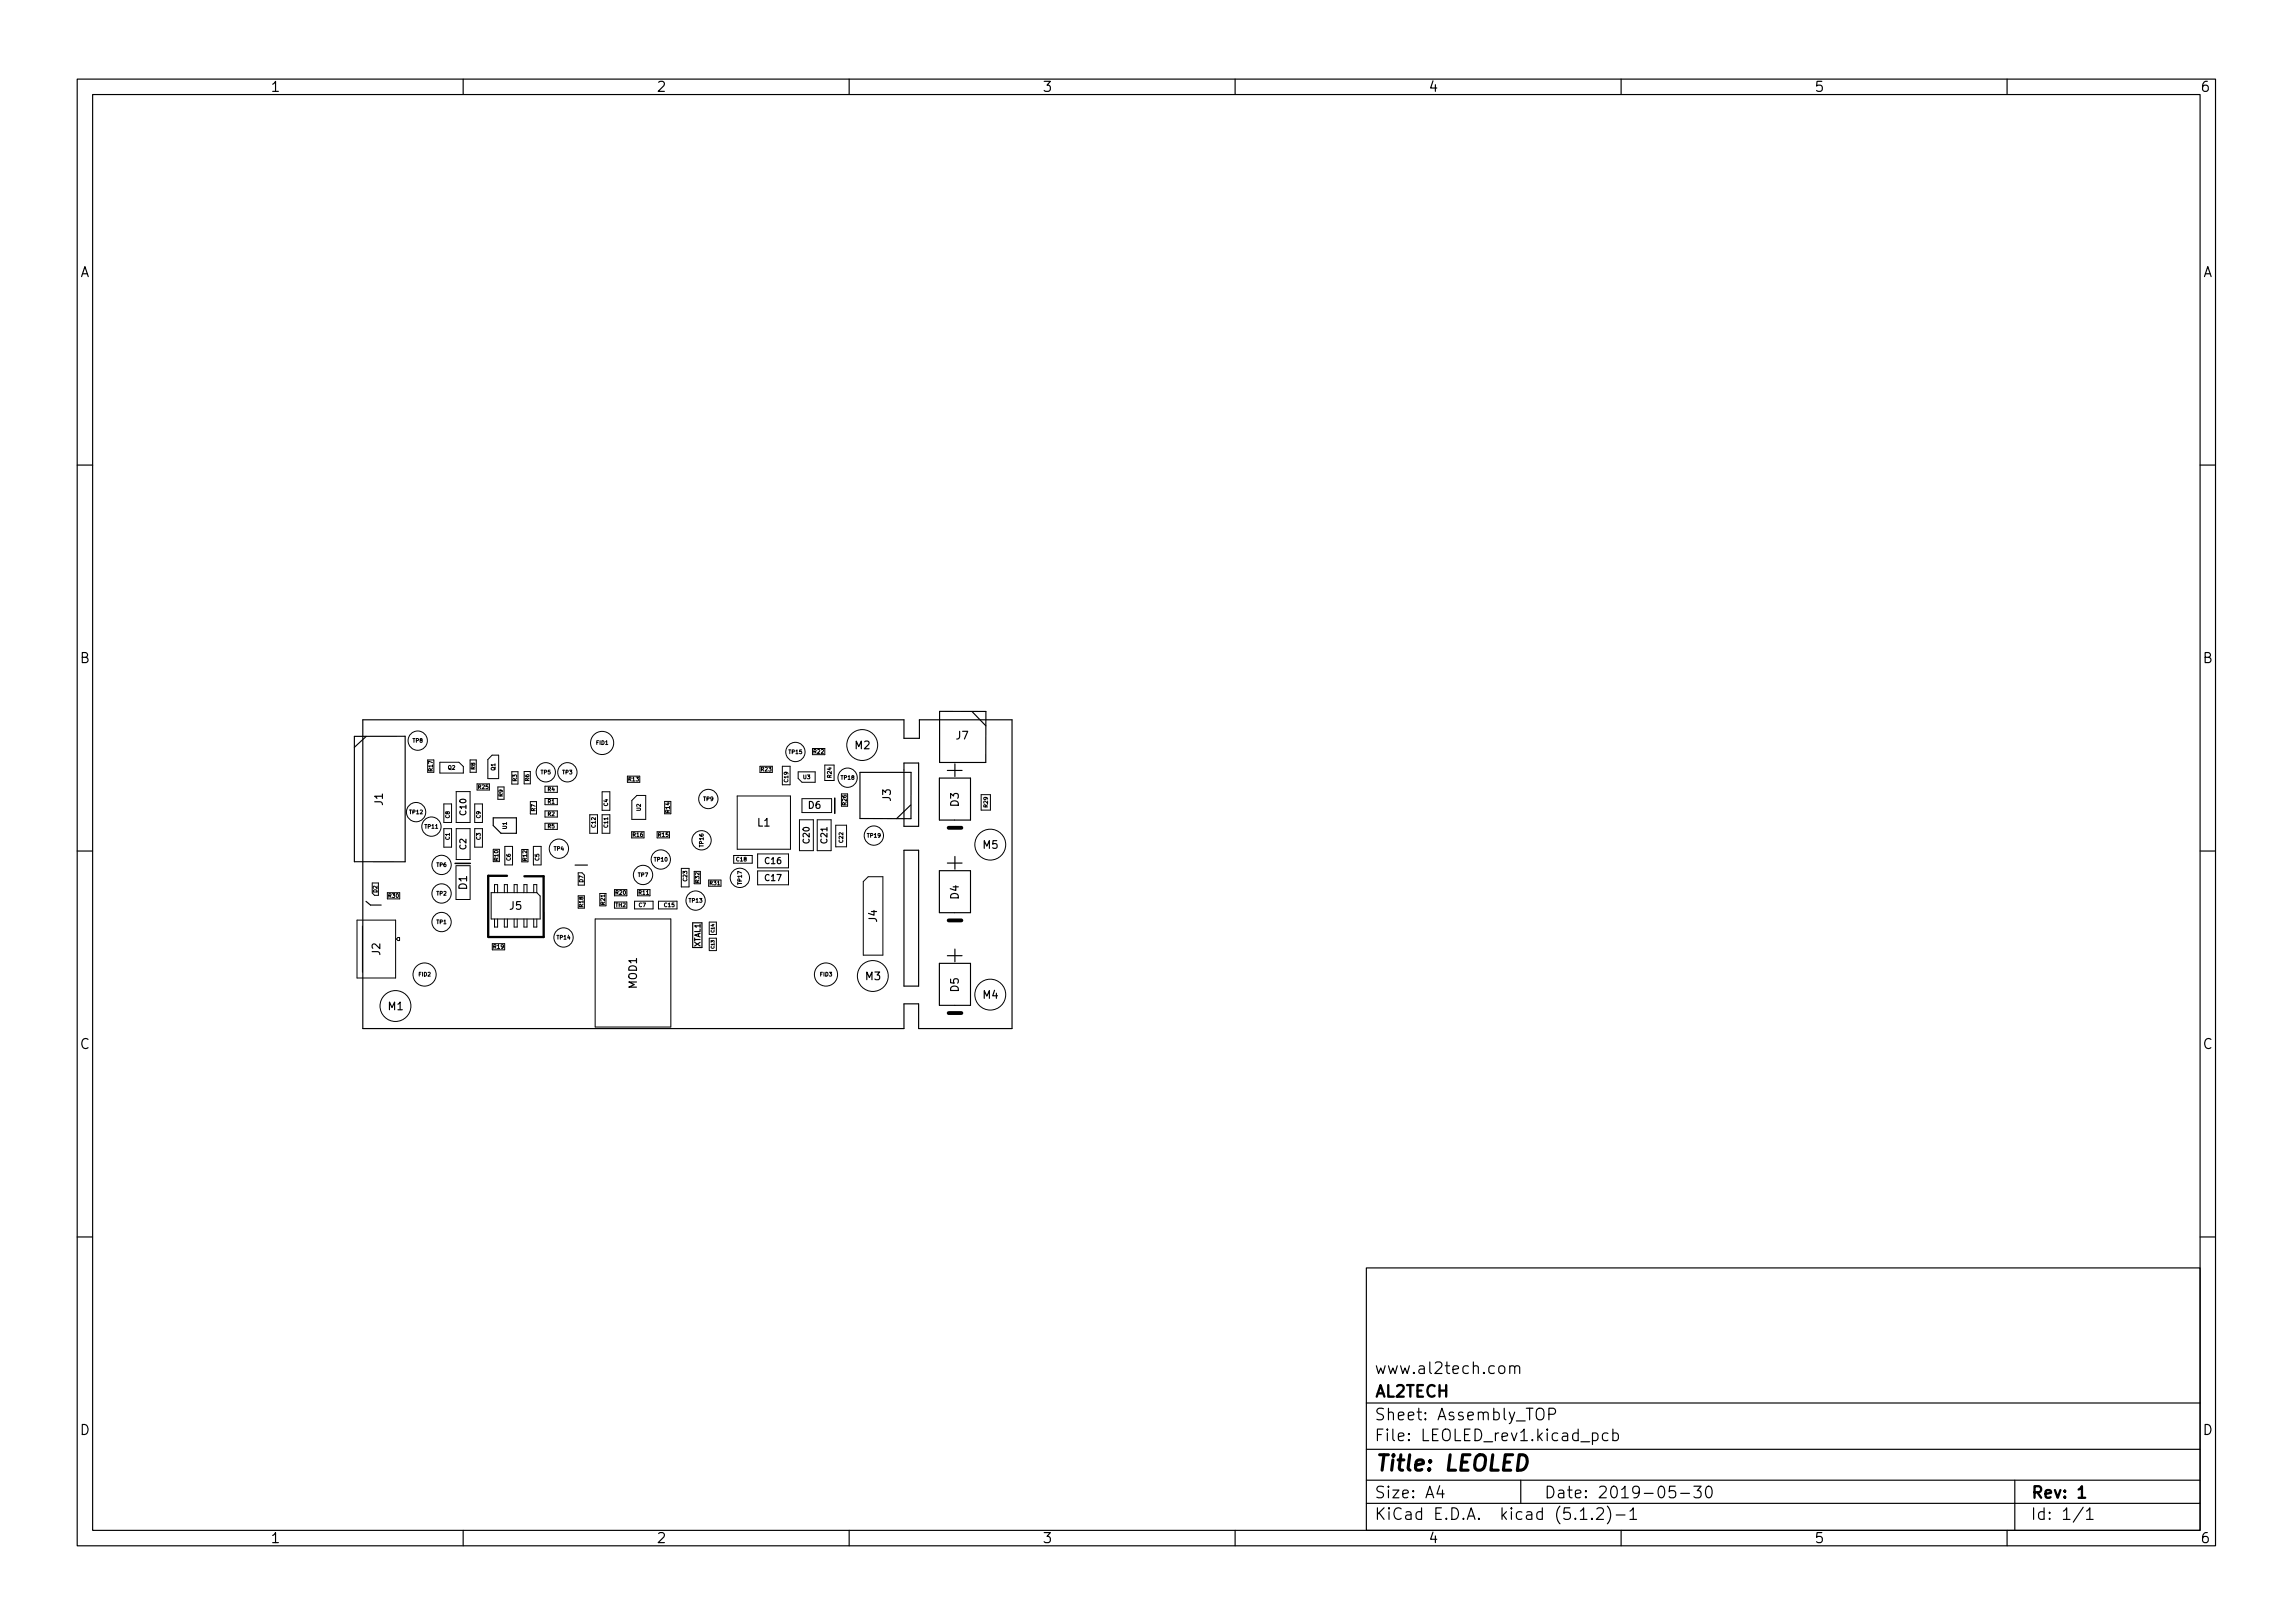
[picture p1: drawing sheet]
<svg xmlns="http://www.w3.org/2000/svg" width="297mm" height="210mm" viewBox="0 0 297 210" stroke-linecap="round" stroke-linejoin="round" font-family="sans-serif">
<defs><g id="words">
<text font-size="2.8" x="178" y="190.6">Title: LEOLED</text>
<g font-size="2.1">
<text x="178" y="178">www.al2tech.com</text>
<text x="178" y="184">Sheet: Assembly_TOP</text>
<text x="178" y="181">AL2TECH</text>
<text x="178" y="186.7">File: LEOLED_rev1.kicad_pcb</text>
<text x="178" y="196.9">KiCad E.D.A. kicad (5.1.2)-1</text>
<text x="178" y="194.1">Size: A4</text>
<text x="200" y="194.1">Date: 2019-05-30</text>
<text x="263" y="194.1">Rev: 1</text>
<text x="263" y="196.9">Id: 1/1</text>
</g>
<g font-size="1.8">
<text x="35" y="11.9">1</text>
<text x="85" y="11.9">2</text>
<text x="135" y="11.9">3</text>
<text x="185" y="11.9">4</text>
<text x="235" y="11.9">5</text>
<text x="285" y="11.9">6</text>
<text x="10.3" y="35.9">A</text>
<text x="285.3" y="35.9">A</text>
<text x="10.3" y="85.9">B</text>
<text x="285.3" y="85.9">B</text>
<text x="10.3" y="135.9">C</text>
<text x="285.3" y="135.9">C</text>
<text x="10.3" y="185.9">D</text>
<text x="285.3" y="185.9">D</text>
<text x="35" y="199.9">1</text>
<text x="85" y="199.9">2</text>
<text x="135" y="199.9">3</text>
<text x="185" y="199.9">4</text>
<text x="235" y="199.9">5</text>
<text x="285" y="199.9">6</text>
</g>
<g font-size="1.4">
<text x="123.9" y="95.8">J7</text>
<text x="110.8" y="97">M2</text>
<text x="49.6" y="104.3" transform="rotate(-90 49.6 104.3)">J1</text>
<text x="98.1" y="107.1">L1</text>
<text x="115.4" y="103.8" transform="rotate(-90 115.4 103.8)">J3</text>
<text x="124.2" y="104.5" transform="rotate(-90 124.2 104.5)">D3</text>
<text x="127.3" y="110">M5</text>
<text x="60.5" y="115.2" transform="rotate(-90 60.5 115.2)">D1</text>
<text x="66" y="117.8">J5</text>
<text x="113.6" y="119.4" transform="rotate(-90 113.6 119.4)">J4</text>
<text x="124.2" y="116.5" transform="rotate(-90 124.2 116.5)">D4</text>
<text x="49.3" y="123.7" transform="rotate(-90 49.3 123.7)">J2</text>
<text x="50.3" y="130.9">M1</text>
<text x="82.5" y="128.1" transform="rotate(-90 82.5 128.1)">MOD1</text>
<text x="112.1" y="127">M3</text>
<text x="124.2" y="128.5" transform="rotate(-90 124.2 128.5)">D5</text>
<text x="127.3" y="129.4">M4</text>
</g>
<text font-size="1.3" x="104.7" y="104.8">D6</text>
<g font-size="1.1">
<text x="60.4" y="105.6" transform="rotate(-90 60.4 105.6)">C10</text>
<text x="60.4" y="110.1" transform="rotate(-90 60.4 110.1)">C2</text>
<text x="99.1" y="111.9">C16</text>
<text x="104.9" y="109.2" transform="rotate(-90 104.9 109.2)">C20</text>
<text x="107.2" y="109.2" transform="rotate(-90 107.2 109.2)">C21</text>
<text x="99.1" y="114.1">C17</text>
</g>
<text font-size="1" x="90.7" y="122.7" transform="rotate(-90 90.7 122.7)">XTAL1</text>
<g font-size=".7">
<text x="53.5" y="96.2">TP8</text>
<text x="56" y="99.9" transform="rotate(-90 56 99.9)">R17</text>
<text x="58" y="99.7">Q2</text>
<text x="61.5" y="99.7" transform="rotate(-90 61.5 99.7)">R8</text>
<text x="64.1" y="99.8" transform="rotate(-90 64.1 99.8)">Q1</text>
<text x="67" y="101.2" transform="rotate(-90 67 101.2)">R3</text>
<text x="68.6" y="101.2" transform="rotate(-90 68.6 101.2)">R6</text>
<text x="70.1" y="100.3">TP5</text>
<text x="72.9" y="100.3">TP3</text>
<text x="77.3" y="96.5">FID1</text>
<text x="81.4" y="101.2">R13</text>
<text x="98.6" y="99.9">R23</text>
<text x="102.1" y="101.3" transform="rotate(-90 102.1 101.3)">C19</text>
<text x="102.2" y="97.7">TP15</text>
<text x="104.1" y="100.9">U3</text>
<text x="105.4" y="97.6">R22</text>
<text x="107.7" y="100.7" transform="rotate(-90 107.7 100.7)">R24</text>
<text x="109" y="101">TP18</text>
<text x="53.1" y="105.5">TP12</text>
<text x="55.1" y="107.3">TP11</text>
<text x="58.2" y="106" transform="rotate(-90 58.2 106)">C8</text>
<text x="62" y="102.2">R25</text>
<text x="62.2" y="106" transform="rotate(-90 62.2 106)">C9</text>
<text x="65.1" y="103.2" transform="rotate(-90 65.1 103.2)">R9</text>
<text x="65.6" y="107.4" transform="rotate(-90 65.6 107.4)">U1</text>
<text x="69.3" y="105.1" transform="rotate(-90 69.3 105.1)">R7</text>
<text x="71" y="104.1">R1</text>
<text x="71" y="105.7">R2</text>
<text x="71" y="102.5">R4</text>
<text x="71" y="107.3">R5</text>
<text x="77.1" y="107.2" transform="rotate(-90 77.1 107.2)">C12</text>
<text x="78.7" y="107.2" transform="rotate(-90 78.7 107.2)">C11</text>
<text x="78.7" y="104.4" transform="rotate(-90 78.7 104.4)">C4</text>
<text x="83" y="105" transform="rotate(-90 83 105)">U2</text>
<text x="86.7" y="105.3" transform="rotate(-90 86.7 105.3)">R14</text>
<text x="91.1" y="103.8">TP9</text>
<text x="109.7" y="104.3" transform="rotate(-90 109.7 104.3)">R26</text>
<text x="128" y="104.6" transform="rotate(-90 128 104.6)">R29</text>
<text x="56.6" y="112.3">TP6</text>
<text x="58.2" y="108.8" transform="rotate(-90 58.2 108.8)">C1</text>
<text x="62.2" y="108.8" transform="rotate(-90 62.2 108.8)">C3</text>
<text x="64.5" y="111.5" transform="rotate(-90 64.5 111.5)">R10</text>
<text x="66.1" y="111.5" transform="rotate(-90 66.1 111.5)">C6</text>
<text x="68.2" y="111.5" transform="rotate(-90 68.2 111.5)">R12</text>
<text x="69.8" y="111.5" transform="rotate(-90 69.8 111.5)">C5</text>
<text x="71.8" y="110.2">TP4</text>
<text x="82" y="108.4">R16</text>
<text x="82.7" y="113.6">TP7</text>
<text x="84.8" y="111.6">TP10</text>
<text x="85.3" y="108.4">R15</text>
<text x="91.1" y="109.7" transform="rotate(-90 91.1 109.7)">TP16</text>
<text x="95.4" y="111.6">C18</text>
<text x="109.2" y="109.1" transform="rotate(-90 109.2 109.1)">C22</text>
<text x="112.4" y="108.5">TP19</text>
<text x="48.9" y="115.6" transform="rotate(-90 48.9 115.6)">D2</text>
<text x="50.3" y="116.3">R30</text>
<text x="56.6" y="119.7">TP1</text>
<text x="56.6" y="116">TP2</text>
<text x="75.6" y="117.5" transform="rotate(-90 75.6 117.5)">R18</text>
<text x="75.6" y="114.3" transform="rotate(-90 75.6 114.3)">D7</text>
<text x="78.4" y="117.2" transform="rotate(-90 78.4 117.2)">R21</text>
<text x="79.7" y="117.5">TH2</text>
<text x="79.8" y="115.9">R20</text>
<text x="82.8" y="117.5">C7</text>
<text x="82.8" y="115.9">R11</text>
<text x="86.1" y="117.5">C15</text>
<text x="89" y="114.1" transform="rotate(-90 89 114.1)">C23</text>
<text x="89.3" y="116.9">TP13</text>
<text x="90.6" y="114.3" transform="rotate(-90 90.6 114.3)">R32</text>
<text x="92" y="114.7">R31</text>
<text x="96.1" y="114.6" transform="rotate(-90 96.1 114.6)">TP17</text>
<text x="63.9" y="122.9">R19</text>
<text x="72.2" y="121.7">TP14</text>
<text x="54.3" y="126.5">FID2</text>
<text x="106.3" y="126.5">FID3</text>
</g>
<g font-size=".6">
<text x="92.5" y="122.9" transform="rotate(-90 92.5 122.9)">C13</text>
<text x="92.5" y="120.8" transform="rotate(-90 92.5 120.8)">C14</text>
</g>
</g></defs>
<g fill="none" stroke="#000" stroke-width=".15">
<path d="M10 10.2h277v190.1h-277zM12 12.2h273v186.1h-273zM60 10.2v2M110 10.2v2M160 10.2v2M210 10.2v2M260 10.2v2M10 60.2h2M285 60.2h2M45.9 95.4h6.6v16.2h-6.6zM47 93.2h70.1v2.4h2v-2.4h12v40h-12.1v-3.2h-1.9v3.2h-70.1zM47.4 95.4l-1.5 1.4"/>
<path d="M117.1 98.8h1.9v8.2h-1.9zM121.7 92.2h6v6.6h-6zM122.7 99.8h1.9M123.7 98.9v1.7M125.9 92.2l1.8 1.8M10 110.2h2M47.4 116.8l.6 .4h1.4M63.9 105.9h3v2h-2l-1-1zM74.5 112.1h1.6M89.7 119.5v3.2M90.9 119.5v3.2M111.4 100.1h6.6v6l-6.6-.1z"/>
<path d="M117.1 110.1h1.9v17.6h-1.9zM118 104.3l-1.9 1.7M121.7 112.8h4v5.4h-4zM122.7 111.8h1.9M123.7 110.9v1.7M125.7 100.8h-4v5.4h4v-5.4M285 110.2h2M121.7 130.2v-5.4h4v5.4h-4M122.7 123.8h1.9M123.7 122.9v1.7M10 160.2h2M177 164.3h108v34h-108z"/>
<path d="M195.6 177.1a.37 .37 0 0 1 .6 0v.8M195.6 176.9v1M196.2 177.1l.2-.2 .4 .1 .1 .9M285 160.2h2M60 198.3v2M110 198.3v2M160 198.3v2M177 194.8h108M177 191.8h108M177 187.8h108M177 181.8h108M186.5 192.5l-.4 1h1"/>
<path d="M186.9 193v1M197 191.8v3M199.1 182.6a.5 .5 0 0 1 .6-.2 .5 .5 0 0 1 .3 .5v.5a.5 .5 0 0 1-.5 .6 .5 .5 0 0 1-.5-.6zM200.6 183.2h.6a.41 .41 0 0 0 .3-.4 .41 .41 0 0 0-.3-.4h-.6v1.5M204.7 195.8l.4-.5v1.5M204.7 196.8h.9M206.2 196.7l.1 .1h-.1h-.1l.1-.1v.1M206.3 185.7l.4-.1 .3 .3v.4l-.1 .3h-.2h-.4M206.9 195.5l.2-.2h.3a.41 .41 0 0 1 .2 .7l-.8 .8h.9M208.2 195.1a1.72 1.72 0 0 1 0 2.3M208.3 185.7l-.4-.1-.3 .3v.4l.1 .3h.2h.4M208.9 185.7l.5-.1 .2 .3v.4l-.1 .3h-.1h-.5"/>
<path d="M208.9 185.1v1.5M209.4 196.3h1.1M210 198.3v2M211.1 195.8l.5-.5v1.5M211.1 196.8h.9M217 192.5h-.7l-.1 .7 .2-.1 .5 .1 .2 .2-.1 .5-.2 .1h-.4l-.2-.1M217.7 193.5h1.2M219.4 192.5h1l-.5 .6a.41 .41 0 0 1 .5 .3v.3l-.2 .3h-.6l-.2-.1M221.1 192.6a.36 .36 0 0 1 .6 .2 .77 .77 0 0 1-.4 1.2 1 1 0 0 1-.2-1.4zM260 198.3v2M261 191.8v6.5M269.9 195.3l-1.3 1.9"/>
<path d="M270.3 195.8l.4-.5v1.5M270.3 196.8h.8"/>
</g>
<path d="M63.2 113.4v8M63.3 113.5h2.4M67.9 113.5h2.5v7.9h-7.1M269.3 193l.4-.5v1.5M269.3 194h.8" fill="none" stroke="#000" stroke-width=".3"/>
<g fill="none" stroke="#000" stroke-width=".13">
<path d="M55.4 98.4v1.6M56.2 98.4v1.6M57 98.7v1.4h3v-.8l-.6-.6h-2.4M60.9 98.4h.8v1.6h-.8zM66.3 100h.8v1.6h-.8zM67.9 99.9h.8v1.6h-.8zM98.4 99.3h1.6M101.3 99.3h1v2.4h-1zM103.4 100h2.2v1.3h-1.7l-.5-.5zM105.2 97.8h1.6M105.2 97h1.6M106.8 99.1h1.2v2h-1.2z"/>
<path d="M46.3 119.2h5v7.5h-5zM46.9 119.9v6M48.2 114.4h.8v1.6h-.5l-.3-.3zM50.2 115.6h1.6M50.2 116.4h1.6M57.5 104.1h1v2.4h-1zM57.5 107.3h1v2.4h-1zM59.1 112.2v4.3M59.1 112.1l1.8 .1v4.3h-1.8M59.1 102.5h1.8v4h-1.8zM59.1 107.3h1.8v4h-1.8zM61.5 107.3h1v2.4h-1z"/>
<path d="M61.5 104.1h1v2.4h-1zM61.8 102.3h1.6M61.8 101.5h1.6M63.2 100.8v-2.4l.5-.6h.9v3.1h-1.4M63.6 115.6h5.9l.5 .5v3h-6.4zM63.9 110v1.6M64.1 115.6v-1h.4v1M64.1 119.1v1h.4v-1M64.5 101.9h.8v1.6h-.8zM64.7 110v1.6M65.3 115.6v-1h.4v1M65.3 119.1v1h.4v-1"/>
<path d="M65.4 109.6h1v2.4h-1zM66.6 115.6v-1h.4v1M66.6 119.1v1h.4v-1M67.6 110v1.6M67.9 115.6v-1h.4v1M67.9 119.1v1h.4v-1M68.4 110v1.6M68.7 103.8h.8v1.6h-.8zM69.1 109.6h1v2.4h-1zM69.1 115.6v-1h.4v1M69.1 119.1v1h.4v-1M70.6 103.4h1.6v.8h-1.6z"/>
<path d="M70.6 101.8h1.6v.8h-1.6zM70.6 105h1.6v.8h-1.6zM70.6 106.6h1.6v.8h-1.6zM74.9 113.1h.5l.3 .3v1.3h-.8zM74.9 116v1.6M75.7 116v1.6M76.4 105.5h1v2.4h-1zM77.1 119h9.8v14h-9.8zM77.7 117.3v-1.6h.8v1.6M78 102.6h1v2.4h-1zM78 105.5h1v2.4h-1zM79.6 115.2h1.6"/>
<path d="M79.6 116h1.6M79.6 117.6h1.6M79.6 116.8h1.6M81.3 100.5h1.6M81.3 101.3h1.6M81.8 108.5h1.6M81.8 107.7h1.6M82.2 116.7h2.4v1h-2.4zM82.5 103h1.2v3.1h-1.9v-2.4zM82.6 115.2h1.6v.8h-1.6M85.1 108.5h1.6M85.1 107.7h1.6"/>
<path d="M85.3 116.7h2.4v1h-2.4zM86.1 103.8v1.6M86.9 103.8v1.6M88.3 112.5h1v2.4h-1zM89.9 112.9v1.6M90.7 112.9v1.6M91.8 114h1.6v.8h-1.6M92.8 119.5h-.9v1.6h.9M92.8 119.5v1.6M95 110.8h2.4v1h-2.4zM95.5 103.1h6.9v6.9h-6.9zM98.1 110.6h4v1.8h-4z"/>
<path d="M98.1 112.8h4v1.8h-4zM98.4 100.1h1.6M103.6 106.2h1.8v4h-1.8zM103.9 103.5h3.8v1.8h-3.8zM105.9 106.2h1.8v4h-1.8zM108.3 106.9h1.4v2.8h-1.4zM109 102.8v1.6M109.8 102.8v1.6M111.8 114.2l.7-.6h1.9v10.1h-2.6zM127.1 102.9h1.2v2h-1.2zM51.3 121.6l.3-.2h.2v.4h-.2zM63.8 122.2h1.6"/>
<path d="M63.8 123h1.6M92.8 121.5h-.9v1.6h.9M92.8 121.5v1.6"/>
<circle cx="54.1" cy="95.9" r="1.25"/>
<circle cx="78" cy="96.2" r="1.5"/>
<circle cx="103" cy="97.4" r="1.25"/>
<circle cx="111.7" cy="96.5" r="2"/>
<circle cx="53.9" cy="105.2" r="1.25"/>
<circle cx="55.9" cy="107.1" r="1.25"/>
<circle cx="57.2" cy="112" r="1.25"/>
<circle cx="57.2" cy="119.4" r="1.25"/>
<circle cx="57.2" cy="115.7" r="1.25"/>
<circle cx="70.7" cy="100" r="1.25"/>
<circle cx="72.4" cy="109.9" r="1.25"/>
<circle cx="73.5" cy="100" r="1.25"/>
<circle cx="83.3" cy="113.3" r="1.25"/>
<circle cx="85.6" cy="111.3" r="1.25"/>
<circle cx="90.1" cy="116.7" r="1.25"/>
<circle cx="90.9" cy="108.9" r="1.25"/>
<circle cx="91.8" cy="103.5" r="1.25"/>
<circle cx="95.8" cy="113.7" r="1.25"/>
<circle cx="109.8" cy="100.7" r="1.25"/>
<circle cx="113.2" cy="108.2" r="1.25"/>
<circle cx="128.3" cy="109.4" r="2"/>
<circle cx="51.2" cy="130.3" r="2"/>
<circle cx="55" cy="126.2" r="1.5"/>
<circle cx="73" cy="121.4" r="1.25"/>
<circle cx="107" cy="126.2" r="1.5"/>
<circle cx="113.1" cy="126.4" r="2"/>
<circle cx="128.3" cy="128.9" r="2"/>
</g>
<path d="M59 111.8h1.9M108.1 103.4v2" fill="none" stroke="#000" stroke-width=".2"/>
<path d="M122.9 107.2h1.6M122.9 119.2h1.6M122.9 131.2h1.6" fill="none" stroke="#000" stroke-width=".5"/>
<use href="#words"/>
</svg>
